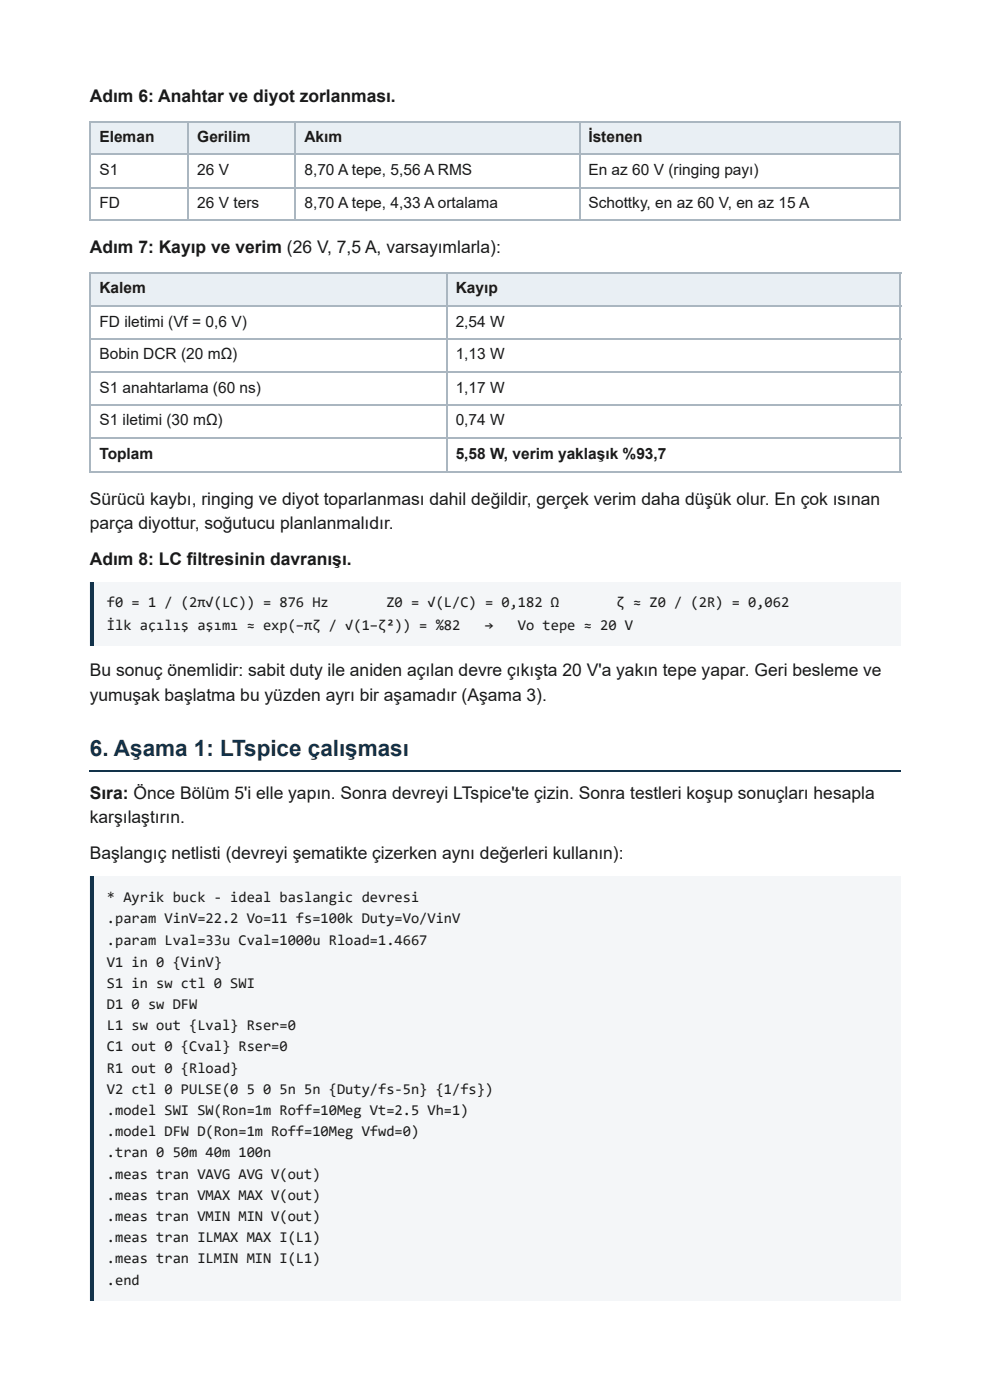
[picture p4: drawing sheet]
<svg xmlns="http://www.w3.org/2000/svg" width="210mm" height="297mm" viewBox="0 0 210 297" stroke-linecap="round" stroke-linejoin="round" font-family="sans-serif">
<defs><g id="words">
<text font-size="4.8" fill="#12324a" x="19" y="160.3">6. Aşama 1: LTspice çalışması</text>
<g font-size="3.7" fill="#1a1a1a">
<text x="19" y="21.7">Adım 6: Anahtar ve diyot zorlanması.</text>
<text x="19" y="53.7">Adım 7: Kayıp ve verim (26 V, 7,5 A, varsayımlarla):</text>
<text x="19" y="107.2">Sürücü kaybı, ringing ve diyot toparlanması dahil değildir, gerçek verim daha düşük olur. En çok ısınan</text>
<text x="19" y="112.2">parça diyottur, soğutucu planlanmalıdır.</text>
<text x="19" y="119.9">Adım 8: LC filtresinin davranışı.</text>
<text x="19" y="143.4">Bu sonuç önemlidir: sabit duty ile aniden açılan devre çıkışta 20 V'a yakın tepe yapar. Geri besleme ve</text>
<text x="19" y="148.7">yumuşak başlatma bu yüzden ayrı bir aşamadır (Aşama 3).</text>
<text x="19" y="169.6">Sıra: Önce Bölüm 5'i elle yapın. Sonra devreyi LTspice'te çizin. Sonra testleri koşup sonuçları hesapla</text>
<text x="19" y="174.6">karşılaştırın.</text>
<text x="19" y="182.3">Başlangıç netlisti (devreyi şematikte çizerken aynı değerleri kullanın):</text>
</g>
<g font-size="3.3" fill="#1a1a1a">
<text x="21.1" y="30.2">Eleman</text>
<text x="41.8" y="30.2">Gerilim</text>
<text x="64.6" y="30.2">Akım</text>
<text x="124.8" y="30.2">İstenen</text>
<text x="21.1" y="37">S1</text>
<text x="41.8" y="37">26 V</text>
<text x="64.6" y="37">8,70 A tepe, 5,56 A RMS</text>
<text x="124.8" y="37">En az 60 V (ringing payı)</text>
<text x="21.1" y="44.2">FD</text>
<text x="41.8" y="44.2">26 V ters</text>
<text x="64.6" y="44.2">8,70 A tepe, 4,33 A ortalama</text>
<text x="124.8" y="44.2">Schottky, en az 60 V, en az 15 A</text>
<text x="21.1" y="62.2">Kalem</text>
<text x="96.6" y="62.2">Kayıp</text>
<text x="21.1" y="69.3">FD iletimi (Vf = 0,6 V)</text>
<text x="96.6" y="69.3">2,54 W</text>
<text x="21.1" y="76.2">Bobin DCR (20 mΩ)</text>
<text x="96.6" y="76.2">1,13 W</text>
<text x="21.1" y="83.3">S1 anahtarlama (60 ns)</text>
<text x="96.6" y="83.3">1,17 W</text>
<text x="21.1" y="90.2">S1 iletimi (30 mΩ)</text>
<text x="96.6" y="90.2">0,74 W</text>
<text x="21.1" y="97.4">Toplam</text>
<text x="96.6" y="97.4">5,58 W, verim yaklaşık %93,7</text>
</g>
<g font-size="3.2" fill="#1a1a1a">
<text x="22.7" y="128.9">f0 = 1 / (2π√(LC)) = 876 Hz</text>
<text x="81.9" y="128.9">Z0 = √(L/C) = 0,182 Ω</text>
<text x="130.7" y="128.9">ζ ≈ Z0 / (2R) = 0,062</text>
<text x="22.7" y="133.6">İlk açılış aşımı ≈ exp(−πζ / √(1−ζ²)) = %82</text>
<text x="102.8" y="133.6">→</text>
<text x="109.8" y="133.6">Vo tepe ≈ 20 V</text>
<text x="22.7" y="191.3">* Ayrik buck - ideal baslangic devresi</text>
<text x="22.7" y="195.8">.param VinV=22.2 Vo=11 fs=100k Duty=Vo/VinV</text>
<text x="22.7" y="200.6">.param Lval=33u Cval=1000u Rload=1.4667</text>
<text x="22.7" y="205.1">V1 in 0 {VinV}</text>
<text x="22.7" y="209.6">S1 in sw ctl 0 SWI</text>
<text x="22.7" y="214">D1 0 sw DFW</text>
<text x="22.7" y="218.5">L1 sw out {Lval} Rser=0</text>
<text x="22.7" y="223">C1 out 0 {Cval} Rser=0</text>
<text x="22.7" y="227.5">R1 out 0 {Rload}</text>
<text x="22.7" y="232">V2 ctl 0 PULSE(0 5 0 5n 5n {Duty/fs-5n} {1/fs})</text>
<text x="22.7" y="236.5">.model SWI SW(Ron=1m Roff=10Meg Vt=2.5 Vh=1)</text>
<text x="22.7" y="241">.model DFW D(Ron=1m Roff=10Meg Vfwd=0)</text>
<text x="22.7" y="245.5">.tran 0 50m 40m 100n</text>
<text x="22.7" y="250">.meas tran VAVG AVG V(out)</text>
<text x="22.7" y="254.5">.meas tran VMAX MAX V(out)</text>
<text x="22.7" y="259">.meas tran VMIN MIN V(out)</text>
<text x="22.7" y="263.5">.meas tran ILMAX MAX I(L1)</text>
<text x="22.7" y="268">.meas tran ILMIN MIN I(L1)</text>
<text x="22.7" y="272.5">.end</text>
</g>
</g></defs>
<g fill="#e9eff4">
<path d="M19.3 25.7h20.7v7.1h-20.7z"/>
<path d="M40 25.7h22.7v7.1h-22.7z"/>
<path d="M62.7 25.7h60.1v7.1h-60.1z"/>
<path d="M122.8 25.7h68.2v7.1h-68.2z"/>
</g>
<path d="M19 25.8h172M19 32.7h172M19 39.8h172M19.2 25.7v21.1M39.8 25.7v21.1M62.6 25.7v21.1M122.9 25.7v21.1M190.9 25.7v21.1M19 46.7h172" fill="none" stroke="#aab6c0" stroke-width=".26"/>
<g fill="#e9eff4">
<path d="M19.3 57.7h75.4v7.1h-75.4z"/>
<path d="M94.7 57.7h96.3v7.1h-96.3z"/>
</g>
<path d="M19 57.8h172M19.2 57.7v42.6M94.9 57.7v42.6M190.9 57.7v42.6M19 65h172M19 71.8h172M19 79h172M19 85.9h172M19 93h172M19 100.1h172" fill="none" stroke="#aab6c0" stroke-width=".26"/>
<path d="M19 123.6h172v13.5h-172z" fill="#f4f6f8"/>
<path d="M19 123.6h.8v13.5h-.8z" fill="#12324a"/>
<path d="M19 163.6h172" fill="none" stroke="#12324a" stroke-width=".26"/>
<path d="M19 186h172v90h-172z" fill="#f4f6f8"/>
<path d="M19 186h.8v90h-.8z" fill="#12324a"/>
<use href="#words"/>
</svg>
